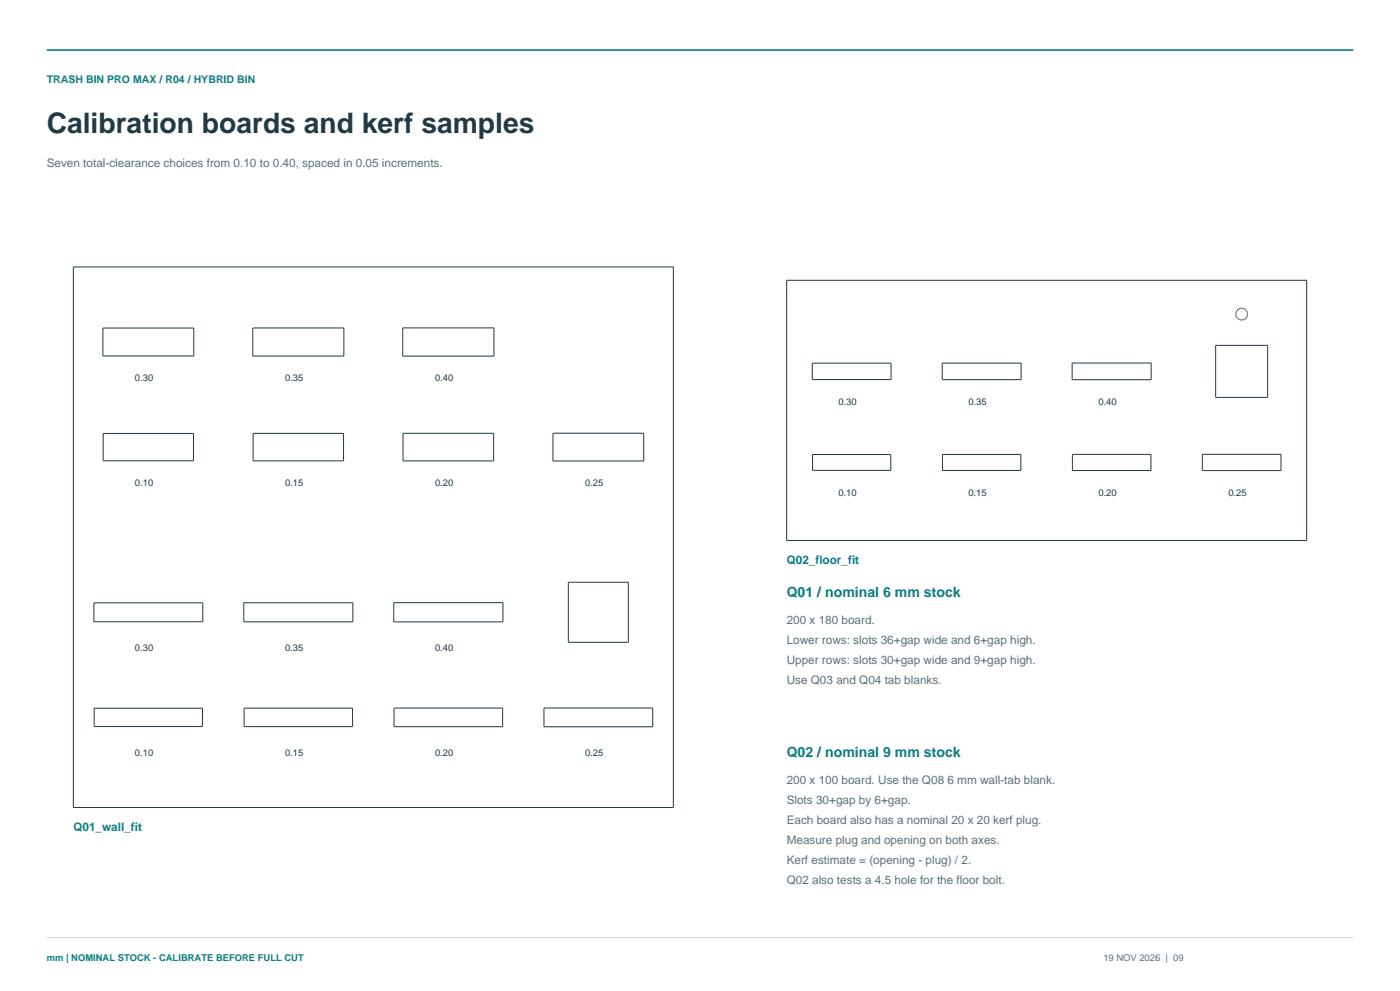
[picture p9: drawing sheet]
<svg xmlns="http://www.w3.org/2000/svg" width="420mm" height="297mm" viewBox="0 0 420 297" stroke-linecap="round" stroke-linejoin="round" font-family="sans-serif">
<defs><g id="words">
<text font-size="8.5" fill="#203943" x="14" y="40">Calibration boards and kerf samples</text>
<g font-size="4.2" fill="#087f83">
<text x="236" y="179">Q01 / nominal 6 mm stock</text>
<text x="236" y="227">Q02 / nominal 9 mm stock</text>
</g>
<g font-size="3.5" fill="#5c7079">
<text x="14" y="50">Seven total-clearance choices from 0.10 to 0.40, spaced in 0.05 increments.</text>
<text x="236" y="187">200 x 180 board.</text>
<text x="236" y="193">Lower rows: slots 36+gap wide and 6+gap high.</text>
<text x="236" y="199">Upper rows: slots 30+gap wide and 9+gap high.</text>
<text x="236" y="205">Use Q03 and Q04 tab blanks.</text>
<text x="236" y="235">200 x 100 board. Use the Q08 6 mm wall-tab blank.</text>
<text x="236" y="241">Slots 30+gap by 6+gap.</text>
<text x="236" y="247">Each board also has a nominal 20 x 20 kerf plug.</text>
<text x="236" y="253">Measure plug and opening on both axes.</text>
<text x="236" y="259">Kerf estimate = (opening - plug) / 2.</text>
<text x="236" y="265">Q02 also tests a 4.5 hole for the floor bolt.</text>
</g>
<g font-size="3.5" fill="#087f83">
<text x="236" y="169">Q02_floor_fit</text>
<text x="22" y="249">Q01_wall_fit</text>
</g>
<text font-size="3.2" fill="#087f83" x="14" y="25">TRASH BIN PRO MAX / R04 / HYBRID BIN</text>
<g font-size="2.8" fill="#203943">
<text x="40.5" y="114.2">0.30</text>
<text x="85.5" y="114.2">0.35</text>
<text x="130.5" y="114.2">0.40</text>
<text x="251.5" y="121.4">0.30</text>
<text x="290.5" y="121.4">0.35</text>
<text x="329.5" y="121.4">0.40</text>
<text x="40.5" y="145.7">0.10</text>
<text x="85.5" y="145.7">0.15</text>
<text x="130.5" y="145.7">0.20</text>
<text x="175.5" y="145.7">0.25</text>
<text x="251.5" y="148.7">0.10</text>
<text x="290.5" y="148.7">0.15</text>
<text x="329.5" y="148.7">0.20</text>
<text x="368.5" y="148.7">0.25</text>
<text x="40.5" y="195.2">0.30</text>
<text x="85.5" y="195.2">0.35</text>
<text x="130.5" y="195.2">0.40</text>
<text x="40.5" y="226.7">0.10</text>
<text x="85.5" y="226.7">0.15</text>
<text x="130.5" y="226.7">0.20</text>
<text x="175.5" y="226.7">0.25</text>
</g>
<text font-size="2.8" fill="#087f83" x="14" y="288">mm | NOMINAL STOCK - CALIBRATE BEFORE FULL CUT</text>
<text font-size="2.8" fill="#5c7079" x="331" y="288">19 NOV 2026 | 09</text>
</g></defs>
<path d="M14 15h392" fill="none" stroke="#087f83" stroke-width=".49"/>
<path d="M14 281h392" fill="none" stroke="#c9d8dc" stroke-width=".3"/>
<g fill="none" stroke="#203943" stroke-width=".3">
<path d="M22 80h180v162h-180zM30.9 98.3h27.2v8.4h-27.2zM75.8 98.3h27.4v8.4h-27.4zM120.8 98.3h27.4v8.4h-27.4zM236 84h156v78h-156zM370.7 94.1v.2M370.7 94v.1M370.7 94.3h.1M370.8 94.3v.2M370.8 93.9l-.1 .1M370.8 93.8v.1M370.8 94.5v.1"/>
<path d="M370.8 94.6v.1M370.8 94.7l.1 .1M370.9 94.8v.1M370.9 93.5l-.1 .3M370.9 93.4v.1M370.9 94.9l.1 .1M371 93.3l-.1 .1M371 95v.1M371 93.3h.1M371 95.1h.1M371 95.1l.1 .1M371.1 95.2h.1"/>
<path d="M371.1 95.2l.4 .4M371.1 93l-.1 .3M371.2 93h-.1M371.2 92.9v.1M371.3 92.9h-.1M371.3 92.9h.1M371.3 92.8v.1M371.4 92.8h-.1M371.4 92.7v.1M371.5 95.6h.1M371.6 95.6l.1 .1M371.7 95.7h.1"/>
<path d="M371.7 95.7l.1 .1M371.8 95.8h.1M371.9 95.8h.1M372 95.8h.1M372.1 95.8l.2 .1M372.3 92.4l-.9 .3M372.3 95.9h.1M372.3 92.4h.1M372.3 95.9h.2M372.5 92.4h.1M372.5 92.4h-.2M372.6 92.4h.1"/>
<path d="M372.6 95.9h-.1M372.7 92.4h.1M372.7 95.9h-.1M372.8 92.4h.2M372.8 95.9h-.1M373 92.4v.1M373 95.8l-.2 .1M373 92.5h.2M373 95.8h.1M373.2 92.5h.1M373.2 95.8h-.2M373.2 92.5l.1 .1"/>
<path d="M373.2 95.7v.1M373.3 92.6h.1M373.4 92.6l.1 .1M373.5 92.7h.1M373.5 92.7l.4 .4M373.6 95.5l-.4 .2M373.7 95.5h-.1M373.7 95.4v.1M373.7 95.4h.1M373.8 95.3l-.1 .1M373.8 95.3h.1M373.9 93.1l.1 .1"/>
<path d="M374 93.2v.1M374 93.3h.1M374 93.3l.1 .1M374.1 93.4v.1M374.1 93.5l.1 .1M374.1 94.8l-.3 .5M374.2 93.6h.1M374.2 94.7l-.1 .1M374.2 93.6v.2M374.2 94.6v.1M374.2 94.5v.1M374.2 93.8v.1"/>
<path d="M374.2 93.9l.1 .1M374.2 94.3v.2M374.3 94.3h-.1M374.3 94v.1M374.3 94.1v.2M243.7 108.8h23.6v5h-23.6zM282.7 108.8h23.6v5h-23.6zM321.6 108.8h23.8v5h-23.8zM364.7 103.5h15.6v15.6h-15.6zM31 129.9h27v8.2h-27zM75.9 129.9h27.2v8.2h-27.2zM120.9 129.9h27.2v8.2h-27.2z"/>
<path d="M165.9 129.8h27.2v8.4h-27.2zM243.8 136.2h23.4v4.8h-23.4zM282.7 136.2h23.6v4.8h-23.6zM321.7 136.2h23.6v4.8h-23.6zM360.7 136.2h23.6v4.8h-23.6zM170.5 174.5h18v18h-18zM28.2 180.7h32.6v5.6h-32.6zM73.1 180.6h32.8v5.8h-32.8zM118.1 180.6h32.8v5.8h-32.8zM28.3 212.3h32.4v5.4h-32.4zM73.2 212.2h32.6v5.6h-32.6zM118.2 212.2h32.6v5.6h-32.6z"/>
<path d="M163.2 212.2h32.6v5.6h-32.6z"/>
</g>
<use href="#words"/>
</svg>
